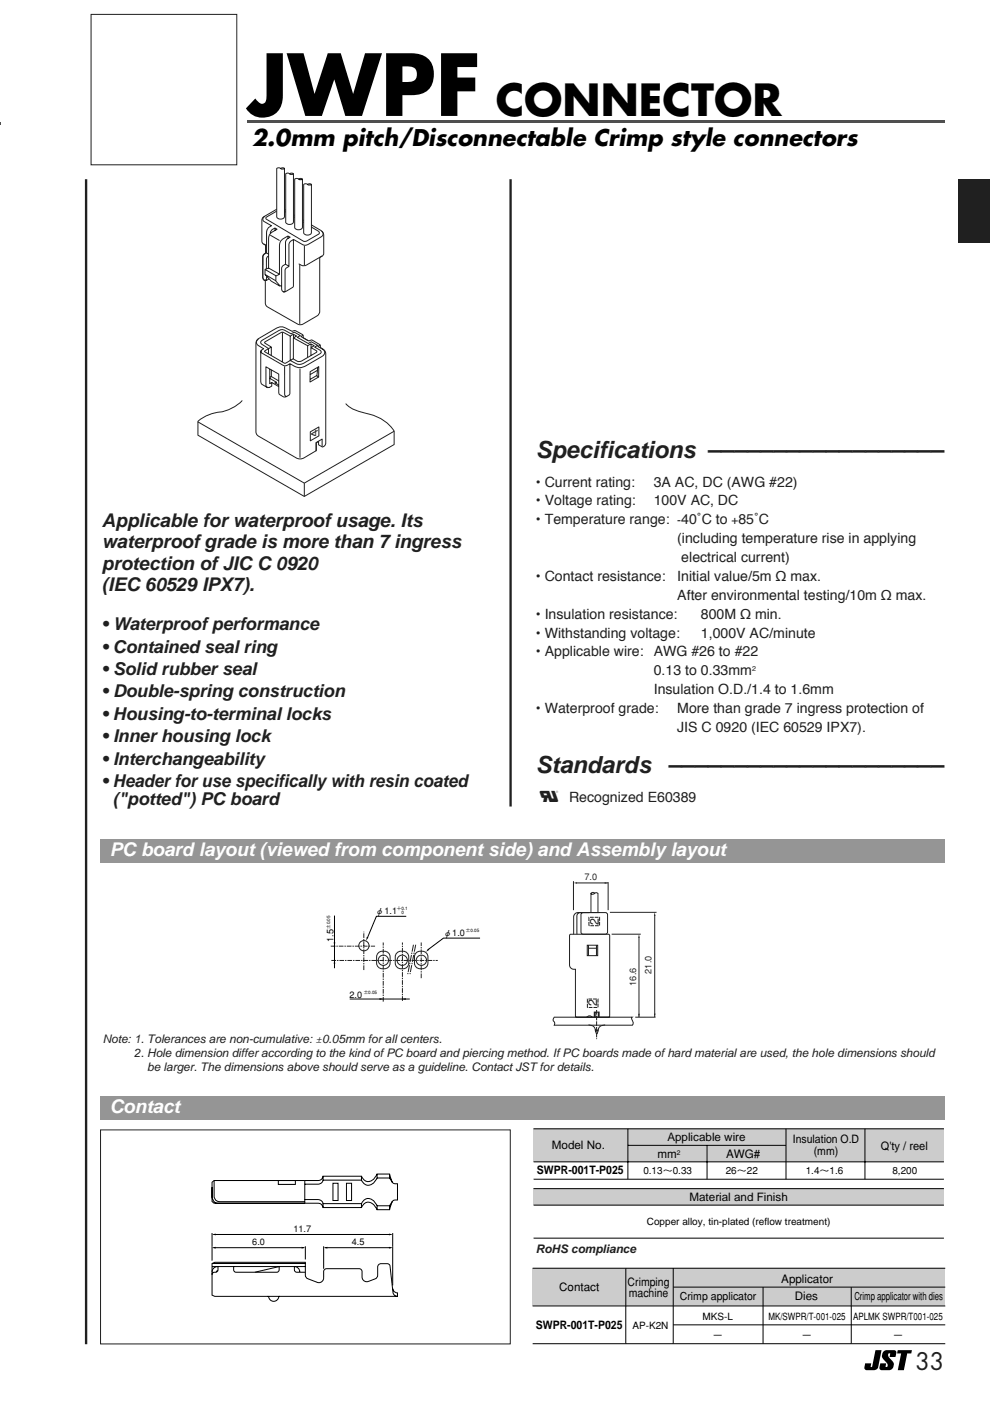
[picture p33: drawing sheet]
<svg xmlns="http://www.w3.org/2000/svg" width="210mm" height="297mm" viewBox="0 0 210 297" stroke-linecap="round" stroke-linejoin="round" font-family="sans-serif">
<defs><g id="words">
<text font-size="17.6" x="52.4" y="24.6">JWPF</text>
<text font-size="9.2" x="105.1" y="24.6">CONNECTOR</text>
<g font-size="5" fill="#231f20">
<text x="113.6" y="97.2">Specifications ––––––––––––––––––</text>
<text x="113.6" y="164">Standards –––––––––––––––––––––</text>
<text x="194.1" y="290.5">33</text>
</g>
<text font-size="4.8" x="53.4" y="30.9">2.0mm pitch/Disconnectable Crimp style connectors</text>
<text font-size="4.7" fill="#231f20" x="114.4" y="170">0</text>
<g font-size="4" fill="#231f20">
<text x="21.6" y="111.8">Applicable for waterproof usage. Its</text>
<text x="21.6" y="116.3">waterproof grade is more than 7 ingress</text>
<text x="21.6" y="120.8">protection of JIC C 0920</text>
<text x="21.6" y="125.3">(IEC 60529 IPX7).</text>
</g>
<g font-size="4" fill="#fff">
<text x="23.3" y="181.5">PC board layout (viewed from component side) and Assembly layout</text>
<text x="23.3" y="236">Contact</text>
</g>
<g font-size="3.8" fill="#231f20">
<text x="21.6" y="133.6">• Waterproof performance</text>
<text x="21.6" y="138.4">• Contained seal ring</text>
<text x="21.6" y="143.1">• Solid rubber seal</text>
<text x="21.6" y="147.9">• Double-spring construction</text>
<text x="21.6" y="152.6">• Housing-to-terminal locks</text>
<text x="21.6" y="157.4">• Inner housing lock</text>
<text x="21.6" y="162.1">• Interchangeability</text>
<text x="21.6" y="166.9">• Header for use specifically with resin coated</text>
<text x="23.9" y="170.6">(&quot;potted&quot;) PC board</text>
</g>
<g font-size="3" fill="#231f20">
<text x="113.6" y="103.2">• Current rating:</text>
<text x="113.6" y="107.2">• Voltage rating:</text>
<text x="138.6" y="107.2">100V AC, DC</text>
<text x="138.6" y="103.2">3A AC, DC (AWG #22)</text>
<text x="113.6" y="111.2">• Temperature range:</text>
<text x="144.4" y="111.2">40˚C to</text>
<text x="156.6" y="111.2">85˚C</text>
<text x="143.6" y="115.2">(including temperature rise in applying</text>
<text x="144.5" y="119.2">electrical current)</text>
<text x="113.6" y="123.2">• Contact resistance:</text>
<text x="143.6" y="123.2">Initial value/5m Ω max.</text>
<text x="113.6" y="131.2">• Insulation resistance:</text>
<text x="143.6" y="127.2">After environmental testing/10m Ω max.</text>
<text x="148.6" y="131.2">800M Ω min.</text>
<text x="113.6" y="135.2">• Withstanding voltage:</text>
<text x="148.6" y="135.2">1,000V AC/minute</text>
<text x="113.6" y="139.2">• Applicable wire:</text>
<text x="138.6" y="139.2">AWG #26 to #22</text>
<text x="138.6" y="143.2">0.13 to 0.33mm</text>
<text x="138.6" y="147.2">Insulation O.D./1.4 to 1.6mm</text>
<text x="113.6" y="151.2">• Waterproof grade:</text>
<text x="143.6" y="151.2">More than grade 7 ingress protection of</text>
<text x="143.6" y="155.2">JIS C 0920 (IEC 60529 IPX7).</text>
<text x="120.7" y="170">Recognized E60389</text>
</g>
<g font-size="2.6" fill="#231f20">
<text x="126.9" y="196.2" transform="rotate(-90 126.9 196.2)">2</text>
<text x="126.6" y="213.4" transform="rotate(-90 126.6 213.4)">2</text>
</g>
<g font-size="2.5" fill="#231f20">
<text x="143.6" y="111.2">-</text>
<text x="155.1" y="111.2">+</text>
<text x="21.8" y="221.2">Note: 1. Tolerances are non-cumulative: ±0.05mm for all centers.</text>
<text x="28.4" y="224.2">2. Hole dimension differ according to the kind of PC board and piercing method. If PC boards made of hard material are used, the hole dimensions should</text>
<text x="31.2" y="227.2">be larger. The dimensions above should serve as a guideline. Contact JST for details.</text>
<text x="113.6" y="265.7">RoHS compliance</text>
</g>
<g font-size="2.5">
<text x="117" y="243.6">Model No.</text>
<text x="139.4" y="245.5">mm</text>
<text x="141.5" y="242">Applicable wire</text>
<text x="154" y="245.5">AWG#</text>
<text x="168.1" y="242.3">Insulation O.D</text>
<text x="172.5" y="244.8">(mm)</text>
<text x="186.8" y="243.9">Q'ty / reel</text>
<text x="113.9" y="249">SWPR-001T-P025</text>
<text x="146.2" y="254.7">Material and Finish</text>
<text x="118.6" y="273.8">Contact</text>
<text x="133.1" y="272.6">Crimping</text>
<text x="133.3" y="275.1">machine</text>
<text x="165.6" y="272">Applicator</text>
<text x="168.5" y="275.7">Dies</text>
<text x="113.6" y="281.7">SWPR-001T-P025</text>
</g>
<text font-size="2.4" fill="#231f20" x="67.4" y="92.3" transform="rotate(-90 67.4 92.3)">4</text>
<g font-size="2.3">
<text x="144.2" y="275.7">Crimp applicator</text>
<text x="181.1" y="275.7">Crimp applicator with dies</text>
</g>
<g font-size="2.1">
<text x="136.4" y="248.8">0.13～0.33</text>
<text x="153.9" y="248.8">26～22</text>
<text x="170.8" y="248.8">1.4～1.6</text>
<text x="189.2" y="248.8">8,200</text>
<text x="137.1" y="259.6">Copper alloy, tin-plated (reflow treatment)</text>
<text x="134.1" y="281.7">AP-K2N</text>
<text x="148.9" y="279.9">MKS-L</text>
<text x="162.9" y="279.9">MK/SWPR/T-001-025</text>
<text x="180.9" y="279.9">APLMK SWPR/T001-025</text>
<text x="151.1" y="283.9">－</text>
<text x="170" y="283.9">－</text>
<text x="189.3" y="283.9">－</text>
</g>
<g font-size="1.9" fill="#231f20">
<text x="123.9" y="186.7">7.0</text>
<text x="134.9" y="209" transform="rotate(-90 134.9 209)">16.6</text>
<text x="138.1" y="206.4" transform="rotate(-90 138.1 206.4)">21.0</text>
</g>
<g font-size="1.9">
<text x="79.6" y="193.7">φ1.1</text>
<text x="70.7" y="199.7" transform="rotate(-90 70.7 199.7)">1.5</text>
<text x="94" y="198.3">φ1.0</text>
<text x="74.1" y="211.5">2.0</text>
<text x="53.5" y="263.9">6.0</text>
<text x="62.2" y="261.1">11.7</text>
<text x="74.6" y="263.9">4.5</text>
</g>
<text font-size="1.5" fill="#231f20" x="159.4" y="142.2">2</text>
<text font-size="1.4" x="143.5" y="245">2</text>
<g font-size="1">
<text x="70" y="196.9" transform="rotate(-90 70 196.9)">±0.05</text>
<text x="84.1" y="193">＋0.1</text>
<text x="85.2" y="193.9">0</text>
<text x="98.8" y="197.6">±0.05</text>
<text x="77.1" y="210.8">±0.05</text>
</g>
</g></defs>
<path d="M185.6 286.3h1.3l-.7 3.6a.9 .9 0 0 1-.9 .6h-1.6a.49 .49 0 0 1-.4-.6l.1-.8h1.3l-.1 .7h.3zM187.4 286.5l.6-.2h1.6a.49 .49 0 0 1 .4 .6l-.1 .8h-1.3l.1-.7a.48 .48 0 0 0-.5 .4 .48 .48 0 0 0 .4 .5 1.54 1.54 0 0 1 .5 2.4l-.6 .2h-1.5a.49 .49 0 0 1-.5-.6l.1-.8h1.3l-.1 .7a.48 .48 0 0 0 .5-.4 .48 .48 0 0 0-.4-.5 1.54 1.54 0 0 1-.5-2.4zM190.3 286.3h3l-.1 .7h-.8l-.8 3.5h-1.3l.8-3.5h-.9z" fill="#000"/>
<path d="M0 0h.3v37h-.3z" fill="#fff"/>
<path d="M0 25.9h.3v.5h-.3z" fill="#4d4d4d"/>
<path d="M.3 0h200v37h-200z" fill="#fff"/>
<path d="M52.4 25.4h147.9v.5h-147.9z" fill="#4d4d4d"/>
<path d="M19.3 3.1h30.9v31.8h-30.9z" fill="none" stroke="#231f20" stroke-width=".21"/>
<path d="M18.3 38v247M108.3 38v133" fill="none" stroke="#231f20" stroke-width=".5"/>
<path d="M112.9 268.9h87.5v8h-87.5z" fill="#ccc"/>
<g fill="none" stroke="#000" stroke-width=".21">
<path d="M45.4 250.3v3.5a1.3 1.3 0 0 0 1.8 1h17.4M59 250.3h3.6v.8h-3.6zM64.6 254.3h2.8a1.06 1.06 0 0 1 1.1 .9M68.5 249.4h8.1v.8h-8.1zM68.5 255.2h8.1v.8h-8.1zM68.5 250.2a1.06 1.06 0 0 1-1.1 .9h-2.8M68.5 249.4v.1a1.01 1.01 0 0 1-1.1 .8h-2.8v4.8h2.8a1.01 1.01 0 0 1 1.1 .9M70.6 250.9h1.1v3.6h-1.1zM73.5 250.9h1v3.6h-1zM76.6 256a1.53 1.53 0 0 1 1.3-1.1 1.53 1.53 0 0 1 1.6 .8l.5 .8M76.6 255.2a1.55 1.55 0 0 1 1.4-1.1 1.55 1.55 0 0 1 1.5 .8l.5 .7M80 248.9h2.6v.9h-2.6z"/>
<path d="M80 255.6h2.6v.9h-2.6zM80 248.9a2.03 2.03 0 0 1-2.5 1.5l-.9-1M80 249.8a2.04 2.04 0 0 1-2.5 1.4l-.9-1M82.6 248.9l.2 .6a1.53 1.53 0 0 0 .9 1.5h.6v3.4h-.4a.71 .71 0 0 0-.8 .5l-.5 1.6M82.6 249.8l.6 .9M83.2 254.7l-.6 .9M45 267.9h19.7M45 268.5h19.7M45 261.4v5.9M45.3 261.7h37.7M45.3 264.5h19.1M46.1 268.5a1.17 1.17 0 0 0-1.1 1.2"/>
<path d="M46.2 269.4l-.3 .3M46.2 268.5v.7a.57 .57 0 0 1-.7 .5l-.3 .1-.2 .4M49.5 268.5l.1 1 .4 .2h8.7l.4-.2 .1-1-5.2 1.2M56.8 274.9h.1a1.13 1.13 0 0 0 1.1 1 1.13 1.13 0 0 0 1.2-1h.1M63.6 269.7a1.15 1.15 0 0 0-1.2-1.2v.7l.3 .5h2M64.7 264.2v2.8M68.6 264.2v4.8M68.9 264.5h14.1M83.2 273.1a1.1 1.1 0 0 0 1.1 1v.8h-38.8l-.5-.3v-6.7l.5-.3h19.2v2.8l.2 .4 .4 .3 2 .8a1 1 0 0 0 1.3-1v-1.3a.62 .62 0 0 1 .6-.6h6.9a.62 .62 0 0 1 .7 .6v1.2a1 1 0 0 0 1.3 .9l1.4-.6 .4-.3 .2-.4v-1.8a.71 .71 0 0 1 .7-.7l1.6 .1 .3 .4 .6 5.7a.97 .97 0 0 0 1 .8M83.3 261.4v11.1M112.9 268.9h87.5M112.9 276.9h87.5"/>
<path d="M132.7 268.9v16M142.7 272.9h57.7M142.7 268.9v16M161.8 272.9v12M180.5 272.9v12M112.9 284.9h87.5M142.7 280.9h57.7"/>
</g>
<path d="M45 261.7l.7-.1v.3zM45 264.5l.7-.2v.4zM63.9 264.4l.8 .1-.8 .2zM68.6 264.5l.8-.2v.4zM82.5 261.6l.8 .1-.8 .2zM82.5 264.4l.8 .1-.8 .2z" fill="#000"/>
<g fill="#fff">
<path d="M53.4 262.4h2.9v1.7h-2.9z"/>
<path d="M74.5 262.4h2.9v1.7h-2.9z"/>
<path d="M62.1 259.6h4v1.7h-4z"/>
</g>
<path d="M64.6 250.3h-19.2l-.4 .4v4l.4 .4h19.2h-16.9a2.55 2.55 0 0 1-2.4-.4l-.3-.9v-2.1" fill="none" stroke="#000" stroke-width=".21"/>
<path d="M21.3 239.6h86.9v45.3h-86.9z" fill="none" stroke="#231f20" stroke-width=".21"/>
<path d="M113.1 239.3h87v7h-87z" fill="#ccc"/>
<path d="M113.1 239.3h87M133.1 239.3v10.7M166.6 239.3v10.7M183.4 239.3v10.7M113.1 250h87M113.1 246.3h87M133.1 242.8h33.5M149.9 242.8v7.2" fill="none" stroke="#000" stroke-width=".21"/>
<path d="M113.1 252h87v3.5h-87z" fill="#ccc"/>
<path d="M70.9 194.1v11.2M86.1 194.3h-6.3l-1.9 4.6M101.8 198.9h-7.8l-3.3 2.5M74.2 211.8h12.7M113.1 252h87M113.1 255.5h87M113.1 262.5h87" fill="none" stroke="#000" stroke-width=".21"/>
<g fill="none" stroke="#231f20" stroke-width=".21">
<path d="M120.9 198.1h8.1l.2 .1 .1 17.2-.2 .2-6.8 .1-.3-.2v-10a1 1 0 0 1-1.2-.9v-6.3zM123.4 193.5h5.2l.2 .4v3.9l-.4 .3-5-.1-.2-.4v-3.7zM124.9 193.5h-2.4a.9 .9 0 0 0-.9 .9v3.7M125.3 189.4v4.1M126 189.4a.46 .46 0 0 0-.7 0l.1 .1a1.01 1.01 0 0 0 1-.2l.4 .1v4M127 193.5h-4a.72 .72 0 0 0-.7 .7v3.9M129.7 198.1h6.2M80.3 201.9a1.47 1.47 0 0 1 2.4 1v1.3a1.45 1.45 0 0 1-1.4 1.2 1.45 1.45 0 0 1-1.5-1.2l.1-1.7zM84.3 201.9a1.47 1.47 0 0 1 2.4 1v1.3a1.45 1.45 0 0 1-1.5 1.2 1.45 1.45 0 0 1-1.4-1.2l.1-1.7zM88.4 201.9a1.47 1.47 0 0 1 2.3 1v1.3a1.45 1.45 0 0 1-1.4 1.2 1.45 1.45 0 0 1-1.4-1.2v-1.7zM117.5 215.7h16.5v.4a.9 .9 0 0 1 0 1.3l-16.4-.1a.88 .88 0 0 0-.3-1zM124.5 200.4h2.2v2.2h-2.2z"/>
<path d="M124.8 200.4v2.2M124.8 217.3h.1a1.14 1.14 0 0 1 1.3 1.2l.2 .7h.2l.2-.7a1.17 1.17 0 0 1 1.5-1.2M124.8 201h1.6M125.6 215.7l-.6-.3-.6 .3M126 215.6v-1h1v1M126.2 214.6v1.1M126.2 218.5h.6M126.2 218.4h.6M126.5 200.4v2.2M126.9 214.6v1.1M134.7 215.7h4.3"/>
<circle cx="77.2" cy="200.5" r="1.09"/>
<circle cx="81.3" cy="203.6" r="1.09"/>
<circle cx="85.3" cy="203.6" r="1.09"/>
<circle cx="89.3" cy="203.6" r="1.09"/>
</g>
<path d="M70.1 200.6h9.4M70.3 203.6h22.5M77.1 205.7v-8.2M81.3 212.4v-12.6M85.3 212.2v-12.4M89.3 207.4v-7.6" fill="none" stroke="#231f20" stroke-width=".21" stroke-dasharray="1 .2 .3 .2" stroke-linecap="butt"/>
<path d="M87.7 200.3l-1.2 6.2M88.1 200.3l-1.2 6.2" fill="none" stroke="#231f20" stroke-width=".21" stroke-dasharray="1.5 .2 .3 .2" stroke-linecap="butt"/>
<path d="M70.7 199.8h.4l-.2 .8zM77.8 198.7l.3 .1-.5 .7zM70.9 203.5l.2 .8h-.4zM80.5 211.6l.8 .2-.8 .2zM85.2 211.8l.8-.2v.4zM90.8 201.1l.2 .3-.7 .4z" fill="#000"/>
<path d="M126.5 214.1v6.2" fill="none" stroke="#231f20" stroke-width=".21" stroke-dasharray="1 .2" stroke-linecap="butt"/>
<path d="M124.9 194.5h2.2v1.8h-2.2zM124.5 211.8h2.3v1.8h-2.3z" fill="none" stroke="#231f20" stroke-width=".21" stroke-dasharray=".8 .2" stroke-linecap="butt"/>
<path d="M135.3 214.9h.3l-.1 .8z" fill="#231f20"/>
<path d="M135.5 198.7v16.7" fill="none" stroke="#231f20" stroke-width=".21"/>
<path d="M135.5 198.1l.1 .7h-.3z" fill="#231f20"/>
<path d="M129.3 193.4h9.9M135.5 215.4v.3" fill="none" stroke="#231f20" stroke-width=".21"/>
<path d="M138.6 214.9h.4l-.2 .7z" fill="#231f20"/>
<path d="M138.8 194v21.4" fill="none" stroke="#231f20" stroke-width=".21"/>
<path d="M138.8 193.5l.2 .7h-.4z" fill="#231f20"/>
<path d="M121.6 186.8v6.2M128.9 187v6M138.8 215.4v.2" fill="none" stroke="#231f20" stroke-width=".21"/>
<path d="M128.2 187l.7 .2-.7 .2z" fill="#231f20"/>
<path d="M122.2 187.2h6.4" fill="none" stroke="#231f20" stroke-width=".21"/>
<path d="M121.6 187.2l.7-.2v.4z" fill="#231f20"/>
<path d="M128.6 187.2h.3" fill="none" stroke="#231f20" stroke-width=".21"/>
<g fill="#939598">
<path d="M21.3 232.5h179v5h-179z"/>
<path d="M21.3 178h179v5h-179z"/>
</g>
<g fill="none" stroke="#231f20" stroke-width=".21">
<path d="M55.7 46.2l3.2-1.9a1.38 1.38 0 0 1 1.3 0l7.8 4.5a1.2 1.2 0 0 1 .6 1.2v3.7a1.06 1.06 0 0 1-.8 .9v11.7l-.6 .7-2.9 1.7a1.21 1.21 0 0 1-1.2 0l-6.6-3.8-.2-.8v-4.6a.71 .71 0 0 1-.6-.8v-4.2a.89 .89 0 0 1 .6-.8v-1.7a.94 .94 0 0 1-.8-.9v-4.5zM55.9 51.7l.6 .4M56.2 45.8l-.3 .3a.55 .55 0 0 0 .1 .9l1.6 .9a1.53 1.53 0 0 0-1.1 1.5v4.2a.96 .96 0 0 0-.7 .8v4.3a.64 .64 0 0 0 .6 .8l.6-.3M56.2 58.2l2.3 1.3M56.3 57.2l2.2 1.3M56.5 58.6v.7l-.3 .1M56.5 46l2.4-1.4 .8-.1 7.8 4.5 .2 .5-2.6 1.6h-.8l-7.7-4.6-.2-.3zM56.6 53.7l.4 .2M56.8 54.3l-.3 .6v2.1M56.9 56.8l2.3 1.3M57.3 49.9l2 1.1M57.3 49.4l.3-.6 .7-.5 .4 .3-1.1 .7a1.53 1.53 0 0 0-.7 1.3v6.2l-.7 .3v1.1l1.3 1.4 1.7 1 .5-.1"/>
<path d="M58.3 48.4v.5M60.6 56.1l.6 .3M61 50.1v.5M62.2 50.8v10l-1.9 1.1a.59 .59 0 0 1-.6-.7v-4.3a1 1 0 0 1 .8-.9l.1-4.8 .2-.5 .7-.4-.5-.3a2.4 2.4 0 0 0-1.7 1.8v6.4l-.8 .3v1.1l.9 1M68.2 49a.67 .67 0 0 1 .3 .6 .67 .67 0 0 1-.4 .6l-2.6 1.5a1.22 1.22 0 0 1-1.4 .1l-1.9-1-.8 .6-.1 .6v4.5a1.02 1.02 0 0 0-.9 .8v4.3l-.1 .3-.3-.1M68.3 54.3l-3.2 1.8a1.35 1.35 0 0 1-1.8-.2"/>
</g>
<path d="M62.5 38l.3-.2 .5 .2 .4-.2 .4 .2v10.2a.93 .93 0 0 1-1.6 0z" fill="#fff" stroke="#231f20" stroke-width=".21"/>
<path d="M64.1 38l-.2 .1-.6-.1" fill="none" stroke="#000" stroke-width=".21"/>
<path d="M60.6 36.8l.3-.1 .5 .2 .4-.2 .4 .1v10.3a.93 .93 0 0 1-1.6 0z" fill="#fff" stroke="#231f20" stroke-width=".21"/>
<path d="M62.2 36.8l-.3 .2-.5-.1" fill="none" stroke="#000" stroke-width=".21"/>
<path d="M58.7 35.7l.3-.1 .5 .1 .4-.1 .4 .1v10.2a.93 .93 0 0 1-1.6 .1z" fill="#fff" stroke="#231f20" stroke-width=".21"/>
<path d="M60.3 35.7l-.3 .1-.5-.1" fill="none" stroke="#000" stroke-width=".21"/>
<g fill="none" stroke="#231f20" stroke-width=".21">
<path d="M63.6 56.1v12.6M64.5 52.1v4.2M54.6 71.9l3.7-2.1a2.02 2.02 0 0 1 2.5-.1l1.2 .6 .7-.2 1.4 .8 .2 .7 1.2 .7 .7-.2 1.6 1 .1 .6a1.66 1.66 0 0 1 1.2 1.4v18.7l-.2 .7-.5 .3-.9-.5v-.7l-.4 .3v1.6l-2.6 1.6-1.1 .2-.6-.2-8-4.6a1.07 1.07 0 0 1-.5-1v-18.7zM54.9 71.8a.81 .81 0 0 0-.1 1.5l1.1 .7-.5 .3-.1 .3 .1 6.7 1.4 .9 .8-.3v-.8M56.9 75v-1.1l-1.6-1.1v-.4l4-2.4a1.18 1.18 0 0 1 1.2 .1l1.2 .7 .7-.4 1.3 .7-.7 .4 2.4 1.3 .6-.3 1.4 .7-.7 .4 1.3 .8 .1 .4-.2 .2-4.1 2.2a2.7 2.7 0 0 1-2.3-.8M57.2 78.3v3l.4-.2 1.5 .9M57.5 73.6l-1.4 .9 4.4 2.5 1.6-.9 1.1 .6 .6-.1 3.3-1.9 .1-.2-1.3-.8 .7-.4-.7-.4-.7 .4-3-1.7 .7-.3-.7-.4-.7 .4-1.6-.9-3.8 2.2 1.4 1v1.8M57.5 78.4v1.4l1.6 1M57.5 79.8l-.3 .2M59.9 70.6v6.2M60.3 77.7v5.9l.3 .4h.2M61.5 77.2v6.2l-.2 .3-.9 .5-1.2-.7-.1-4.2-2.7-1.5v3.8a.52 .52 0 0 0 .7 .5"/>
<path d="M61.5 71.3v5.1M62.2 71.6v4.5M62.2 70.9v.7M63.6 78.2v18.8M64.2 71.1l-.4 .2 1.5 .9M65.2 73.3v2.5M65.8 78.8l1.8-1.1v2.2l-1.9 1.1zM65.9 73.7v1.6M65.9 72.9v.7M67.1 79.7l.4 .2M67.3 78.5l-1.6 .9M67.3 77.9l-.1 1.7-1.4 .8"/>
<path d="M67.9 73.2l-.5 .3 1.1 .6M68.4 74.1a.82 .82 0 0 1 .5 .7 .82 .82 0 0 1-.6 .7l-3.3 1.9a2.72 2.72 0 0 1-3.5-.3l-.9 .5-.5-.1-4.6-2.6-.2-.5 .2-.2M42 89.4l22.5 13 19.1-11M51.4 84.9a9.2 9.2 0 0 1-6 2.7l-.7 .2a7.7 7.7 0 0 0-2.7 1.5v3l22.5 13 19.1-11.1v-2.8a9.6 9.6 0 0 0-6.8-4l-1.4-.4a5.1 5.1 0 0 1-2.1-1.4M57.2 80.2l1.5 .9-.4 .1 .8 .4M65.8 91.6l1.8-1.1v1.9l-1.8 1.1zM68.3 94.7v-1.6l-1.3 .7v1.9M64.5 102.4v2.9"/>
</g>
<path d="M64.4 39.1l.3-.1 .5 .1 .4-.1 .4 .1v10.2a.93 .93 0 0 1-1.6 .1z" fill="#fff" stroke="#231f20" stroke-width=".21"/>
<path d="M66 39.1l-.2 .1-.6-.1" fill="none" stroke="#000" stroke-width=".21"/>
<path d="M203.3 38h6.6v13.5h-6.6z" fill="#231f20"/>
<use href="#words"/>
</svg>
